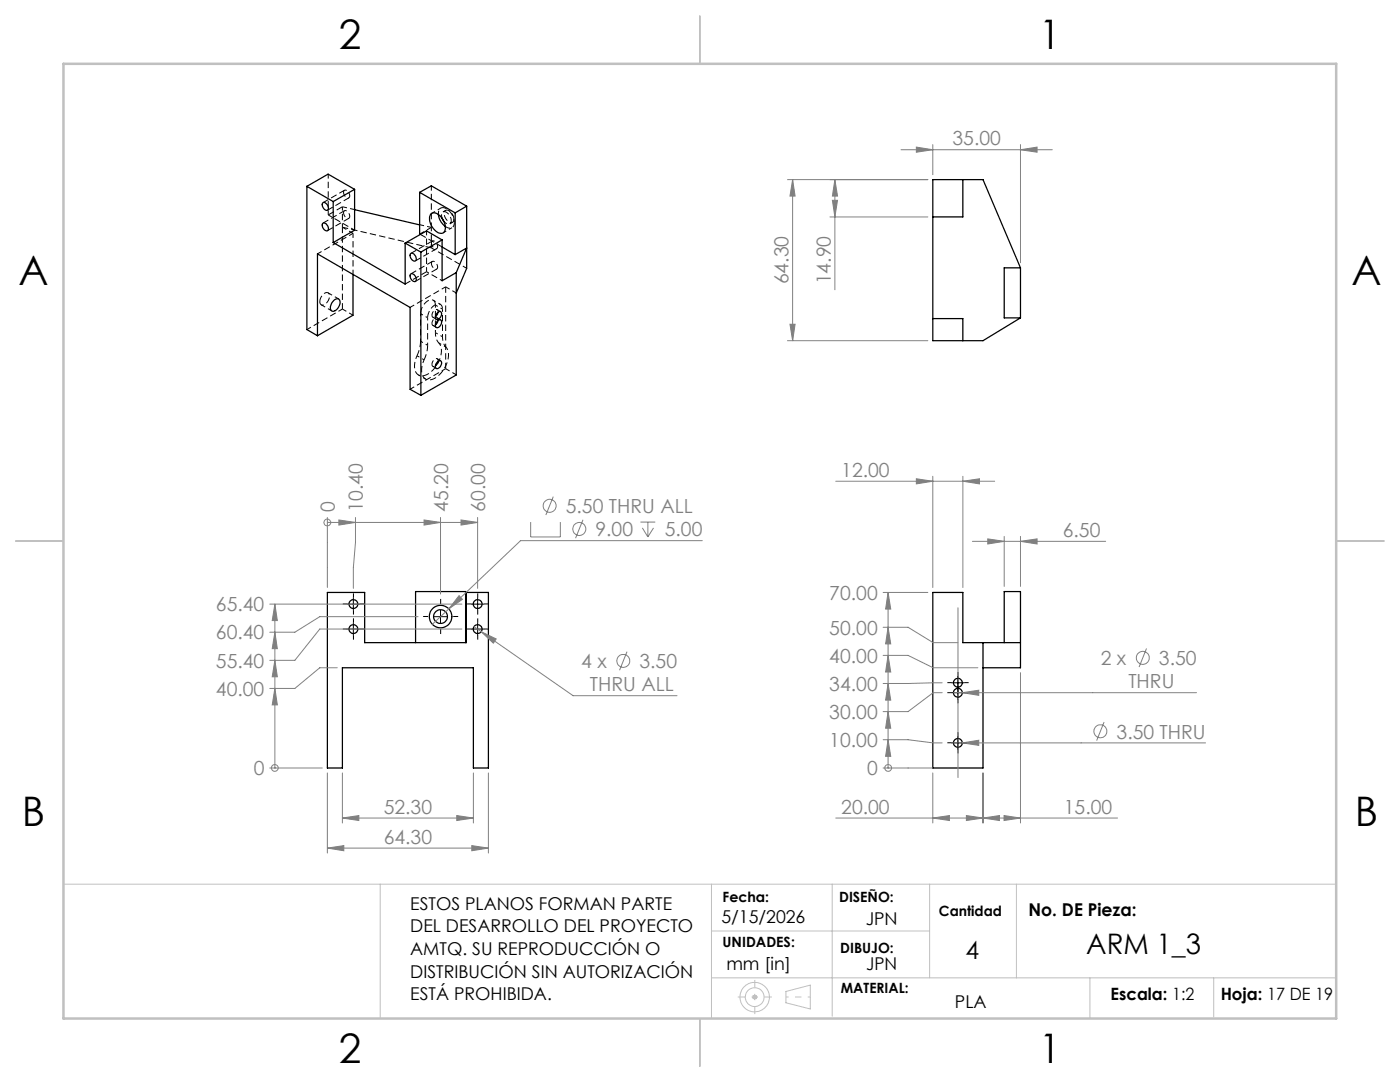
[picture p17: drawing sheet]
<svg xmlns="http://www.w3.org/2000/svg" width="279mm" height="216mm" viewBox="0 0 279 216" stroke-linecap="round" stroke-linejoin="round" font-family="sans-serif">
<defs><g id="words">
<g font-size="8.1">
<text x="67.6" y="9.7">2</text>
<text x="207.3" y="9.7">1</text>
<text x="3.7" y="57">A</text>
<text x="269.7" y="57">A</text>
<text x="4.4" y="164.9">B</text>
<text x="270.4" y="164.9">B</text>
<text x="67.6" y="212.2">2</text>
<text x="207.3" y="212.2">1</text>
</g>
<text font-size="5.6" x="216.8" y="190.3">ARM 1_3</text>
<text font-size="4.9" x="192.7" y="191.4">4</text>
<g font-size="3.9" fill="#808080">
<text x="190.1" y="29">35.00</text>
<text x="157.3" y="56.7" transform="rotate(-90 157.3 56.7)">64.30</text>
<text x="165.8" y="56.7" transform="rotate(-90 165.8 56.7)">14.90</text>
<text x="167.9" y="95.2">12.00</text>
<text x="66.8" y="102.1" transform="rotate(-90 66.8 102.1)">0</text>
<text x="72.4" y="102.1" transform="rotate(-90 72.4 102.1)">10.40</text>
<text x="89.4" y="102.1" transform="rotate(-90 89.4 102.1)">45.20</text>
<text x="96.8" y="102.1" transform="rotate(-90 96.8 102.1)">60.00</text>
<text x="112.9" y="102.4">5.50 THRU ALL</text>
<text x="118.8" y="107">9.00</text>
<text x="132.7" y="107">5.00</text>
<text x="212.1" y="107.2">6.50</text>
<text x="165.5" y="119.7">70.00</text>
<text x="43.1" y="122">65.40</text>
<text x="43.1" y="127.6">60.40</text>
<text x="165.5" y="126.6">50.00</text>
<text x="43.1" y="133.2">55.40</text>
<text x="116" y="133.3">4 x</text>
<text x="117.7" y="138">THRU ALL</text>
<text x="127.6" y="133.3">3.50</text>
<text x="165.5" y="137.8">34.00</text>
<text x="165.5" y="132.2">40.00</text>
<text x="219.7" y="132.7">2 x</text>
<text x="225.2" y="137.3">THRU</text>
<text x="231.3" y="132.7">3.50</text>
<text x="43.1" y="138.8">40.00</text>
<text x="165.5" y="143.5">30.00</text>
<text x="165.5" y="149.1">10.00</text>
<text x="222.8" y="147.4">3.50 THRU</text>
<text x="50.6" y="154.7">0</text>
<text x="173" y="154.7">0</text>
<text x="76.6" y="162.4">52.30</text>
<text x="167.9" y="162.4">20.00</text>
<text x="212.3" y="162.4">15.00</text>
<text x="76.6" y="168.4">64.30</text>
</g>
<g font-size="3.5">
<text x="81.9" y="181.5">ESTOS PLANOS FORMAN PARTE</text>
<text x="144" y="184.2">5/15/2026</text>
<text x="172.8" y="184.6">JPN</text>
<text x="205.3" y="182.7">No. DE Pieza:</text>
<text x="81.9" y="186">DEL DESARROLLO DEL PROYECTO</text>
<text x="81.9" y="190.6">AMTQ. SU REPRODUCCIÓN O</text>
<text x="81.9" y="195.1">DISTRIBUCIÓN SIN AUTORIZACIÓN</text>
<text x="145" y="193.5">mm [in]</text>
<text x="172.9" y="193.5">JPN</text>
<text x="81.9" y="199.6">ESTÁ PROHIBIDA.</text>
<text x="190.6" y="201.1">PLA</text>
</g>
<g font-size="3.4">
<text x="221.6" y="199.6">Escala: 1:2</text>
<text x="243.6" y="199.6">Hoja: 17 DE 19</text>
</g>
<g font-size="2.8">
<text x="144.2" y="179.9">Fecha:</text>
<text x="167.5" y="179.9">DISEÑO:</text>
<text x="187.4" y="182.7">Cantidad</text>
<text x="144.2" y="189">UNIDADES:</text>
<text x="167.7" y="190.3">DIBUJO:</text>
<text x="167.8" y="198.1">MATERIAL:</text>
</g>
</g></defs>
<g fill="none" stroke="#000" stroke-width=".25">
<path d="M61.2 37.2v28.6l2.2 1.2M61.2 37.2l5.3 3M61.2 37.2l4.3-2.5 5.3 3.1M70.8 37.8v8.1l-4.3 2.5M70.8 37.8l-4.3 2.4M83.7 38.4v8.3l.2 .1M83.7 38.4l7.1 4.1M83.7 38.4l2.4-1.3 7 4M192.2 35.8v7.5h-6M64.3 40.6a.78 .78 0 0 1 1.2 .7 .46 .46 0 0 1-.2 .7 .46 .46 0 0 1-.6-.3 1.2 1.2 0 0 1-.4-1.1zM64.4 44.6a.96 .96 0 0 1 1 .4 .96 .96 0 0 1-.1 1.1 1.1 1.1 0 0 1-.9-1.5zM66.5 48.4l14.4 8.3v-8.2"/>
<path d="M66.5 40.2v8.2M66.7 59.9a.69 .69 0 0 1 .9-.2 .69 .69 0 0 1 .2 .9 1.53 1.53 0 0 1-1.6 1.5 1.48 1.48 0 0 1 .5-2.2zM70.4 54.8v8.1l-7 4.1M70.8 41.8l12.9 3.1M80.9 48.5l3.1 1.8M82 54.7a.94 .94 0 0 1 .9 .4 .94 .94 0 0 1-.1 1.1 1.1 1.1 0 0 1-.8-1.5zM82 50.6a.97 .97 0 0 1 .9 .5 .97 .97 0 0 1-.1 1 1.05 1.05 0 0 1-.8-1.5zM84 50.3v28.6M86 42.7a1.58 1.58 0 0 1 2.2 .8l.1 .2a2.3 2.3 0 0 1 .2 2.8 1.83 1.83 0 0 1-2.2-1.2 2.35 2.35 0 0 1-.3-2.6zM87.5 42.8a3.7 3.7 0 0 0 1.4 2.4M88.2 43.5l.4 .7M88.2 47.9l-3.1-1.8-4.2 2.4"/>
<path d="M88.2 47.9l-4.2 2.4M88.2 47.9v8.1l2.9-1.6M88.2 49.3l2.6 1.5M90.8 50.8l2.3-1.3-2 4.9M90.8 42.5v8.3M91.1 54.4v20.4l-7.1 4.1M93.1 41.1l-2.3 1.4M93.1 41.1v12.5l-2 4.9M203.7 53.4l-7.5-17.6h-10v32.2h10l7.5-4.6M203.7 53.4v10M203.7 53.4h-3.3v10h3.3M63.4 67v-16.3l18.4 10.6v16.4l2.2 1.2"/>
<path d="M87.3 72.2a.46 .46 0 0 1 .7-.2 .46 .46 0 0 1 .1 .7 .81 .81 0 0 1-1.1 .7 1.13 1.13 0 0 1 .3-1.2zM87.3 64a.47 .47 0 0 1 .7-.1 .47 .47 0 0 1 .1 .7 .81 .81 0 0 1-1.1 .7 1.2 1.2 0 0 1 .3-1.3zM87.3 62.4a.47 .47 0 0 1 .7-.2 .47 .47 0 0 1 .1 .7 .86 .86 0 0 1-1.1 .7 1.2 1.2 0 0 1 .3-1.2zM87.4 62.3l-.5 .9M87.4 64l-.5 .8M87.4 72.1l-.1 .5-.4 .4M186.2 63.6h6v4.4M65.3 118.2h7.5v10h20.3v-10h4.4v35h-3v-20h-26.2v20h-3zM82.9 128.2v-10.2h10v10.2M196.2 128.2v25h-10v-35h6v10h11.5M200.4 128.2v-10.2h3.3v15.2h-7.5"/>
<circle cx="70.5" cy="120.5" r=".88"/>
<circle cx="70.5" cy="125.5" r=".88"/>
<circle cx="87.9" cy="123" r="1.36"/>
<circle cx="87.9" cy="123" r="2.24"/>
<circle cx="95.3" cy="120.5" r=".88"/>
<circle cx="95.3" cy="125.5" r=".88"/>
<circle cx="191.2" cy="138.2" r=".88"/>
<circle cx="191.2" cy="136.2" r=".88"/>
<circle cx="191.2" cy="148.2" r=".87"/>
</g>
<path d="M68.6 38.4a.45 .45 0 0 1 .4-.5 .45 .45 0 0 1 .5 .3 .76 .76 0 0 1 0 1.3 1.21 1.21 0 0 1-.9-1.1M86.1 37v8.4M68.6 42.4a.45 .45 0 0 1 .4-.4 .45 .45 0 0 1 .5 .3 .76 .76 0 0 1 0 1.3 1.21 1.21 0 0 1-.9-1.2M70.8 41.8l-2.5-.5M86.1 45.4l-2.3 1.3M86.1 48.5a.45 .45 0 0 1 .4-.5 .45 .45 0 0 1 .5 .4 .76 .76 0 0 1 0 1.2 1.21 1.21 0 0 1-.9-1.1M86.1 52.6a.45 .45 0 0 1 .4-.5 .45 .45 0 0 1 .5 .3 .76 .76 0 0 1 0 1.3 1.21 1.21 0 0 1-.9-1.1M88.9 45.2a1.01 1.01 0 0 0 1.2 .3 1.01 1.01 0 0 0 .6-1.1" fill="none" stroke="#000" stroke-width=".2" stroke-dasharray="1.3 .6" stroke-dashoffset=".3" stroke-linecap="butt"/>
<g fill="none" stroke="#000" stroke-width=".2" stroke-dasharray="1.3 .6" stroke-dashoffset=".4" stroke-linecap="butt">
<path d="M65.5 34.7v8.2M67.6 59.7l-2.1-1.3M70.5 54.7v-8.1M70.5 46.6l-7.1 4M70.5 46.6l-2.2-1.3M85.1 46.1v8.1M86.1 45.4l-2.3-.6M88.9 57.2l2.2 1.3M93.2 53.5l-7.1-4M64.1 60.8l2.1 1.2M68.3 61.7l2.2 1.2M68.3 61.7l-7 4.1"/>
<path d="M81.9 61.3l7-4.1M81.9 77.6l7-4M86.4 63.3l.7 .4M86.4 64.9l.7 .4M86.4 73.1l.7 .4M87.4 62.3a.44 .44 0 0 0-.2-.6 .44 .44 0 0 0-.6 .3l-.4 .9M87.4 63.9a.44 .44 0 0 0-.2-.5 .44 .44 0 0 0-.6 .2l-.4 .9M87.4 72.1a.44 .44 0 0 0-.2-.6 .44 .44 0 0 0-.6 .3l-.4 .9M88 62.2l-.7-.4M88 63.8l-.7-.4M88 72l-.7-.4M88.9 73.6l2.2 1.2"/>
</g>
<path d="M68.3 45.3v-4M70.8 45.9l-5.3-3M86.1 49.5v-4.1M90.1 44a1.73 1.73 0 0 0-1.6-1.7 .92 .92 0 0 0-.3 1.2M90.7 44.4a3 3 0 0 0-2.5-3 1.06 1.06 0 0 0-.7 1.4M86.2 62.9a.4 .4 0 0 0 .2 .4 .4 .4 0 0 0 .5-.1M86.2 64.5a.4 .4 0 0 0 .2 .5 .4 .4 0 0 0 .5-.2M86.2 72.7a.4 .4 0 0 0 .2 .4 .4 .4 0 0 0 .5-.1M86.9 66.4a2.93 2.93 0 0 0 .7 2M88.3 67.2a2.93 2.93 0 0 0 .7 2.1" fill="none" stroke="#000" stroke-width=".2" stroke-dasharray="1.3 .6" stroke-dashoffset=".5" stroke-linecap="butt"/>
<path d="M68.3 41.3l-2.8 1.6M83.9 46.8l4.3 2.5M88.9 42l-.5 .3M89.8 44.7l.5-.3M90.6 43.7a1.73 1.73 0 0 0-1.6-1.8 1.51 1.51 0 0 0 .6 2.4 .6 .6 0 0 0 .7 .1 .6 .6 0 0 0 .3-.7M63.8 60.2a1.73 1.73 0 0 1 1.6-1.8 1.51 1.51 0 0 1-.6 2.3 .6 .6 0 0 1-.7 .1 .6 .6 0 0 1-.3-.6" fill="none" stroke="#000" stroke-width=".2" stroke-dasharray="1.3 .6" stroke-linecap="butt"/>
<path d="M88.2 56l-3.1-1.8M83.9 68.1v-5.5M85.3 68.9v-5.5M86.9 60.9v5.5M88.3 61.7v5.5" fill="none" stroke="#000" stroke-width=".2" stroke-dasharray="1.3 .6" stroke-dashoffset=".7" stroke-linecap="butt"/>
<g fill="none" stroke="#000" stroke-width=".2" stroke-dasharray="1.3 .6" stroke-dashoffset=".1" stroke-linecap="butt">
<path d="M68.7 38l-4.2 2.4M65.4 41.9l4.2-2.4M65.4 46l4.2-2.4M68.3 45.3v16.4M68.7 42l-4.2 2.5M82.9 52.1l4.3-2.5M82.9 56.1l4.3-2.4M85.1 54.2l-4.2 2.5M86.1 49.5l-17.8-4.2M86.3 48.1l-4.3 2.4M86.3 52.2l-4.3 2.4M83.2 71a7.1 7.1 0 0 0 .7-2.9"/>
<path d="M84.6 71.8a7.1 7.1 0 0 0 .7-2.9M88.9 73.6v-16.4"/>
</g>
<path d="M83.5 74.8l1.4 .8M84.6 71.8l-1.4-.8M85.3 63.4l-1.4-.8M85.3 68.9l-1.4-.8M87.9 60.7l-1.4-.8M88.3 61.7l-1.4-.8M88.3 67.2l-1.4-.8M89 69.3l-1.4-.9" fill="none" stroke="#000" stroke-width=".2" stroke-dasharray="1.3 .6" stroke-dashoffset=".8" stroke-linecap="butt"/>
<path d="M83.9 62.6a2.84 2.84 0 0 1 2.3-2.8 .91 .91 0 0 1 .7 1.1M85.3 63.4a2.84 2.84 0 0 1 2.3-2.8 .91 .91 0 0 1 .7 1.1" fill="none" stroke="#000" stroke-width=".2" stroke-dasharray="1.3 .6" stroke-dashoffset="-.1" stroke-linecap="butt"/>
<path d="M88 41.5l-1.8 1.1M88.4 46.4l1.8-1M88.6 44.2a.78 .78 0 0 0 .7 .5 .78 .78 0 0 0 .7-.3l.1-.4M87.6 68.4a4 4 0 0 1-.6 4.7 3.2 3.2 0 0 1-3.4 1.8 2.35 2.35 0 0 1-.7-2.9l.3-1M89 69.3a4 4 0 0 1-.6 4.6 3.2 3.2 0 0 1-3.4 1.8 2.35 2.35 0 0 1-.7-2.9l.3-1" fill="none" stroke="#000" stroke-width=".2" stroke-dasharray="1.3 .6" stroke-dashoffset=".6" stroke-linecap="butt"/>
<g fill="none" stroke="#808080" stroke-width=".2">
<path d="M157.2 35.8h28M158.2 35.8l.5 3.3h-1zM158.2 35.8v32.2M166.1 40h1l-.5 3.3zM166.6 35.8l.5 3.3h-1zM166.6 35.8v22M179.8 29.9h30.2M182.9 29.4l3.3 .5-3.3 .5zM186.2 28.9v6M203.7 29.9l3.3-.5v1zM203.7 28.9v23.5M165.6 43.3h19.6"/>
<path d="M157.2 68h28M157.7 64.7h1l-.5 3.3zM110.4 99.1l-1.5 3.7M166.8 96h31.7M182.9 95.5l3.3 .5-3.3 .6zM186.2 95v22.2M192.2 96l3.3-.5v1.1zM192.2 95v22.2M65.3 104.2h.1M65.3 103.3v13.9M65.3 104.2h30M67.6 103.8l3.3 .4-3.3 .6z"/>
<path d="M70.9 103.3v4.9l-.4 5v4.2M84.6 103.8l3.3 .4-3.3 .6zM87.9 103.3v15.2M91.6 118.9l.7 .7-2.7 1.9zM92 103.8l3.3 .4-3.3 .6zM95.3 103.3v14.1M105.9 104.2v2.9h5.9v-2.9M116.3 103.7l-1.4 3.7M127.8 104.2h3M128.2 105.3l1.1 1.8M129.3 104.2v2.9M130.4 105.3l-1.1 1.8"/>
<path d="M140.2 107.9h-36.3l-14.3 13.6M176.2 118.2h9M177.2 118.2l.6 3.3h-1.1zM177.2 118.2v35M194.1 108h26.6M197.1 107.5l3.3 .5-3.3 .5zM200.4 107v10M203.7 108l3.3-.5v1zM203.7 107v10M53.8 120.5h38.4M54.9 137.4l.5 3.3h-1.1zM54.9 131.8l.5 3.2h-1.1z"/>
<path d="M54.9 126.2l.5 3.2h-1.1zM54.9 120.5l.5 3.3h-1.1zM54.9 120.5v32.7M67.3 133.2h-3.5l-5 4.2h-5M83.4 123h-19.6l-5 3.2h-5M89.6 121.5l-3.3 3.1M92.2 125.5h-28.4l-5 6.3h-5M94.6 125l1.4 1M96 126l3 1.5-.5 .8zM96 126l18.4 12.8h20.7M125.1 130l-1.5 3.7M176.2 130.8h5l5 2.4h9"/>
<path d="M176.2 125.2h5l5 3h5M177.2 136.4l.6 3.3h-1.1zM177.2 130.8l.6 3.3h-1.1zM177.2 125.2l.6 3.3h-1.1zM188 138.2h-1.8l-5 3.8h-5M188 136.2l-11.8 .2M190.3 138.2h48.5M192.1 138.2l3.2-.5v1zM203.7 134.2v30M228.8 129.4l-1.5 3.7M53.8 153.2h10.5M54.9 153.2h.1"/>
<path d="M65.3 154.2v16M68.3 154.2v10M94.5 154.2v10M97.5 154.2v16M176.2 147.6h5l5 .6h1.8M176.2 153.2h10M177.2 147.6l.6 3.3h-1.1zM177.2 142l.6 3.3h-1.1zM177.2 153.2h.1M186.2 154.2v10M190.3 148.2h50.3M192.1 148.2l3.2-.5v1z"/>
<path d="M196.2 154.2v10M220.3 144.1l-1.4 3.7M65.3 169.2l3.3-.5v1.1zM65.3 169.2h32.2M68.3 163.2l3.3-.5v1zM68.3 163.2h26.2M91.2 162.7l3.3 .5-3.3 .5zM94.2 168.7l3.3 .5-3.3 .6zM166.8 163.2h56.2M186.2 163.2l3.3-.5v1zM192.9 162.7l3.3 .5-3.3 .5zM196.2 163.2l3.3-.5v1z"/>
<path d="M200.4 162.7l3.3 .5-3.3 .5z"/>
<circle cx="65.3" cy="104.3" r=".68"/>
<circle cx="109.7" cy="100.9" r="1.29"/>
<circle cx="115.6" cy="105.6" r="1.3"/>
<circle cx="124.4" cy="131.9" r="1.3"/>
<circle cx="228.1" cy="131.3" r="1.3"/>
<circle cx="54.9" cy="153.2" r=".68"/>
<circle cx="177.3" cy="153.2" r=".68"/>
<circle cx="219.6" cy="145.9" r="1.3"/>
</g>
<g fill="none" stroke="#c0c0c0" stroke-width=".2">
<path d="M12.7 176.4h254M75.9 176.4v26.8M142 176.4v26.8M166.1 176.4v26.4M185.5 176.4v18.7M202.8 176.4v18.7M142 185.8h43.5M142 195.1h124.7M150.1 199h1M150.2 198.6l.8 .7M150.6 198.5v1M151 198.6l-.8 .7"/>
<path d="M156.8 197.8l4.9-1.2v4.7l-4.9-1.2zM217.5 195.1v8.1M242.2 195.1v7.8"/>
<circle cx="150.6" cy="199" r="1.88"/>
<circle cx="150.6" cy="199" r="2.95"/>
</g>
<g fill="none" stroke="#000" stroke-width=".2" stroke-dasharray="15.2 1.3 1.3 1.3" stroke-linecap="butt">
<path d="M70.5 119.3v-.9M95.3 119.3v-.9M69.3 120.5h-.9M69.3 125.5h-.9M70.5 121.8v.8M70.5 124.3v-.9M70.5 126.8v.8M71.8 120.5h.9M71.8 125.5h.9M85.4 123h-1M87.9 120.5v-1M87.9 125.5v1"/>
<path d="M90.4 123h1M94.1 125.5h-.9M94.1 120.5h-.9M95.3 124.3v-.9M95.3 126.8v.8M95.3 121.8v.8M96.6 125.5h.9M96.6 120.5h.9M189.9 138.2h-.8M189.9 136.2h-.8M191.2 137v-.9M191.2 139.5v.8"/>
<path d="M191.2 135v-.9M191.2 137.5v.8M192.4 138.2h.9M192.4 136.2h.9M189.9 148.2h-.8M191.2 147v-.9M191.2 149.5v.8M192.4 148.2h.9"/>
</g>
<path d="M191.2 155.2v-34" fill="none" stroke="#808080" stroke-width=".2" stroke-dasharray="15.2 1.3 1.3 1.3" stroke-dashoffset=".1" stroke-linecap="butt"/>
<path d="M156.9 198.9h4.8" fill="none" stroke="#c0c0c0" stroke-width=".2" stroke-dasharray="15.2 1.3 1.3 1.3" stroke-dashoffset="14.7" stroke-linecap="butt"/>
<path d="M147.2 198.9h6.8M150.6 202.4v-6.9" fill="none" stroke="#c0c0c0" stroke-width=".2" stroke-dasharray="15.2 1.3 1.3 1.3" stroke-dashoffset="13.7" stroke-linecap="butt"/>
<g fill="none" stroke="#000" stroke-width=".2">
<path d="M70.5 119.3v2.5M95.3 119.3v2.5M69.3 125.5h2.5M69.3 120.5h2.5M70.5 124.3v2.5M86.7 123h2.5M87.9 121.8v2.5M94.1 125.5h2.5M94.1 120.5h2.5M95.3 124.3v2.5M189.9 138.2h2.5M189.9 136.2h2.5"/>
<path d="M191.2 135v4.5M189.9 148.2h2.5M191.2 147v2.5"/>
</g>
<path d="M139.7 3.2v9.5M3.1 107.9h9.6M266.7 107.9h9.5M139.7 203.2v9.6" fill="none" stroke="#c0c0c0" stroke-width=".25"/>
<path d="M12.7 12.7h254v190.5h-254z" fill="none" stroke="#c0c0c0" stroke-width=".5"/>
<g fill="#808080">
<path d="M192.9 162.7l3.3 .5-3.3 .5zM186.2 163.2l3.3-.5v1zM200.4 162.7l3.3 .5-3.3 .5zM196.2 163.2l3.3-.5v1z"/>
<path d="M182.9 95.5l3.3 .5-3.3 .6zM192.2 96l3.3-.5v1.1zM197.1 107.5l3.3 .5-3.3 .5zM203.7 108l3.3-.5v1zM192.1 148.2l3.2 .5v-1zM192.1 138.2l3.2 .5v-1zM182.9 29.4l3.3 .5-3.3 .5zM203.7 29.9l3.3-.5v1zM65.3 169.2l3.3-.5v1.1zM94.2 168.7l3.3 .5-3.3 .6zM68.3 163.2l3.3-.5v1zM91.2 162.7l3.3 .5-3.3 .5zM96 126l2.5 2.3 .5-.8zM91.6 118.9l-2 2.6 2.7-1.9z"/>
<path d="M158.2 35.8l.5 3.3h-1zM157.7 64.7h1l-.5 3.3z"/>
<path d="M166.6 35.8l.5 3.3h-1zM166.1 40h1l-.5 3.3z"/>
<path d="M177.2 147.6l.6 3.3h-1.1zM177.2 142l.6 3.3h-1.1zM177.2 136.4l.6 3.3h-1.1zM177.2 130.8l.6 3.3h-1.1zM177.2 125.2l.6 3.3h-1.1zM177.2 118.2l.6 3.3h-1.1zM54.9 137.4l.5 3.3h-1.1zM54.9 131.8l.5 3.2h-1.1zM54.9 126.2l.5 3.2h-1.1zM54.9 120.5l.5 3.3h-1.1z"/>
<path d="M67.6 103.8l3.3 .4-3.3 .6zM84.6 103.8l3.3 .4-3.3 .6zM92 103.8l3.3 .4-3.3 .6z"/>
</g>
<use href="#words"/>
</svg>
